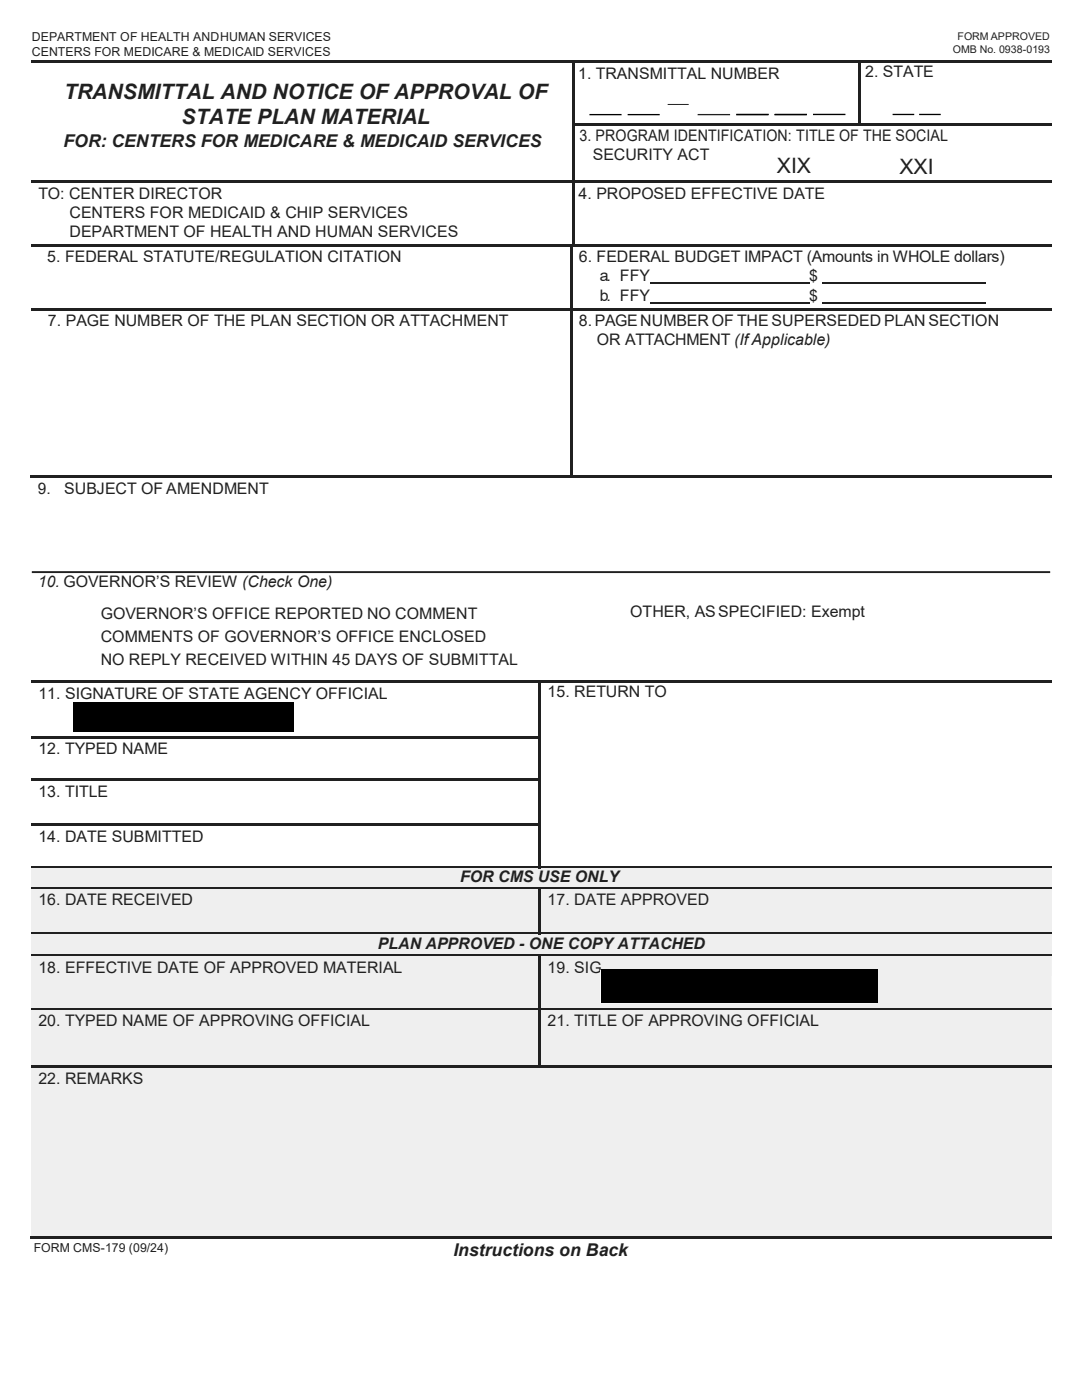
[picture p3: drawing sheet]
<svg xmlns="http://www.w3.org/2000/svg" width="216mm" height="279mm" viewBox="0 0 216 279" stroke-linecap="round" stroke-linejoin="round" font-family="sans-serif">
<defs><g id="words">
<g font-size="4.2" fill="#231f20">
<text x="12.8" y="19.7">TRANSMITTAL AND NOTICE OF APPROVAL OF</text>
<text x="36.2" y="24.8">STATE PLAN MATERIAL</text>
<text x="155" y="34.4">XIX</text>
<text x="179.5" y="34.8">XXI</text>
</g>
<g font-size="3.5" fill="#231f20">
<text x="12.7" y="29.3">FOR: CENTERS FOR MEDICARE &amp; MEDICAID SERVICES</text>
<text x="90.5" y="250.7">Instructions on Back</text>
</g>
<g font-size="3.2" fill="#231f20">
<text x="115.4" y="15.7">1. TRANSMITTAL NUMBER</text>
<text x="172.6" y="15.5">2. STATE</text>
<text x="115.6" y="28.2">3. PROGRAM IDENTIFICATION: TITLE OF THE SOCIAL</text>
<text x="118.3" y="32">SECURITY ACT</text>
<text x="7.7" y="39.7">TO: CENTER DIRECTOR</text>
<text x="115.4" y="39.7">4. PROPOSED EFFECTIVE DATE</text>
<text x="13.9" y="43.5">CENTERS FOR MEDICAID &amp; CHIP SERVICES</text>
<text x="13.9" y="47.3">DEPARTMENT OF HEALTH AND HUMAN SERVICES</text>
<text x="9.4" y="52.4">5. FEDERAL STATUTE/REGULATION CITATION</text>
<text x="115.5" y="52.4">6. FEDERAL BUDGET IMPACT (Amounts in WHOLE dollars)</text>
<text x="119.7" y="56">a. FFY</text>
<text x="161.5" y="56">$</text>
<text x="9.6" y="65.1">7. PAGE NUMBER OF THE PLAN SECTION OR ATTACHMENT</text>
<text x="115.5" y="65.1">8.PAGENUMBER OF THE SUPERSEDEDPLAN SECTION</text>
<text x="119.7" y="60.1">b. FFY</text>
<text x="161.5" y="60.1">$</text>
<text x="119.1" y="68.9">OR ATTACHMENT (IfApplicable)</text>
<text x="7.5" y="98.6">9.</text>
<text x="12.8" y="98.6">SUBJECT OF AMENDMENT</text>
<text x="7.6" y="117.2">10. GOVERNOR’S REVIEW (Check One)</text>
<text x="20.1" y="123.6">GOVERNOR’S OFFICE REPORTED NO COMMENT</text>
<text x="125.8" y="123.2">OTHER, ASSPECIFIED: Exempt</text>
<text x="20.1" y="128.1">COMMENTS OF GOVERNOR’S OFFICE ENCLOSED</text>
<text x="20.1" y="132.7">NO REPLY RECEIVED WITHIN 45 DAYS OF SUBMITTAL</text>
<text x="7.7" y="139.4">11. SIGNATURE OF STATE AGENCY OFFICIAL</text>
<text x="109.3" y="139.1">15. RETURN TO</text>
<text x="7.7" y="150.5">12. TYPED NAME</text>
<text x="7.7" y="159">13. TITLE</text>
<text x="7.7" y="168">14. DATE SUBMITTED</text>
<text x="91.8" y="176">FOR CMS USE ONLY</text>
<text x="7.7" y="180.6">16. DATE RECEIVED</text>
<text x="109.3" y="180.6">17. DATE APPROVED</text>
<text x="75.4" y="189.4">PLAN APPROVED - ONE COPY ATTACHED</text>
<text x="7.7" y="194.1">18. EFFECTIVE DATE OF APPROVED MATERIAL</text>
<text x="109.3" y="194.1">19. SIG</text>
<text x="7.7" y="204.9">20. TYPED NAME OF APPROVING OFFICIAL</text>
<text x="109.3" y="204.9">21. TITLE OF APPROVING OFFICIAL</text>
<text x="7.7" y="216.3">22. REMARKS</text>
</g>
<g font-size="2.5" fill="#231f20">
<text x="6.3" y="8.1">DEPARTMENT OF HEALTH ANDHUMAN SERVICES</text>
<text x="6.3" y="11.2">CENTERS FOR MEDICARE &amp; MEDICAID SERVICES</text>
<text x="6.7" y="249.9">FORM CMS-179 (09/24)</text>
</g>
<g font-size="2.1" fill="#231f20">
<text x="190.1" y="10.5">OMB No. 0938-0193</text>
<text x="191.1" y="8">FORM APPROVED</text>
</g>
</g></defs>
<path d="M139.2 22.9h6.5M146.9 22.9h6.4M154.5 22.9h6.5" fill="none" stroke="#231f20" stroke-width=".26"/>
<path d="M133.2 20.8h4.2" fill="none" stroke="#231f20" stroke-width=".2"/>
<path d="M117.6 22.9h6.4M125.2 22.9h6.4M146.9 22.8h6.5M154.6 22.8h6.4M162.2 22.8h6.5" fill="none" stroke="#000" stroke-width=".26"/>
<path d="M178.1 22.8h4.3" fill="none" stroke="#000" stroke-width=".22"/>
<g fill="#231f20">
<path d="M6.3 12.1h107.9v.5h-107.9z" fill-rule="evenodd"/>
<path d="M114.2 12.1h.5v.5h-.5z" fill-rule="evenodd"/>
<path d="M114.7 12.1h56.6v.5h-56.6z" fill-rule="evenodd"/>
<path d="M171.3 12.1h.5v.5h-.5z" fill-rule="evenodd"/>
<path d="M171.8 12.1h38.1v.5h-38.1z" fill-rule="evenodd"/>
<path d="M114.2 12.6h.5v12h-.5z" fill-rule="evenodd"/>
<path d="M171.3 12.6h.5v12h-.5z" fill-rule="evenodd"/>
<path d="M114.2 24.6h.5v.5h-.5z" fill-rule="evenodd"/>
<path d="M114.7 24.6h56.6v.5h-56.6z" fill-rule="evenodd"/>
<path d="M171.3 24.6h.5v.5h-.5z" fill-rule="evenodd"/>
<path d="M171.8 24.6h38.1v.5h-38.1z" fill-rule="evenodd"/>
<path d="M114.2 25.1h.5v11h-.5z" fill-rule="evenodd"/>
<path d="M6.3 36.1h107.9v.5h-107.9z" fill-rule="evenodd"/>
<path d="M114.2 36.1h.5v.5h-.5z" fill-rule="evenodd"/>
<path d="M114.7 36.1h95.2v.5h-95.2z" fill-rule="evenodd"/>
<path d="M114.2 36.6h.5v12.2h-.5z" fill-rule="evenodd"/>
</g>
<g fill="#231f20">
<path d="M114.2 12.6h.5z"/>
<path d="M171.3 12.6h.5z"/>
</g>
<path d="M129.7 56.5h31.8M164.1 56.5h32.7M129.7 60.6h31.8M164.1 60.6h32.7" fill="none" stroke="#221e1f" stroke-width=".21"/>
<g fill="#231f20">
<path d="M6.3 48.8h107.5v.5h-107.5z" fill-rule="evenodd"/>
<path d="M113.8 48.8h.5v.5h-.5z" fill-rule="evenodd"/>
<path d="M114.3 48.8h.5v.5h-.5z" fill-rule="evenodd"/>
<path d="M114.8 48.8h95.1v.5h-95.1z" fill-rule="evenodd"/>
<path d="M113.8 49.3h.5v12.2h-.5z" fill-rule="evenodd"/>
<path d="M6.3 61.5h107.5v.5h-107.5z" fill-rule="evenodd"/>
<path d="M113.8 61.5h.5v.5h-.5z" fill-rule="evenodd"/>
<path d="M114.3 61.5h95.6v.5h-95.6z" fill-rule="evenodd"/>
<path d="M6 94.8h107.8v.5h-107.8z" fill-rule="evenodd"/>
<path d="M113.8 62h.5v32.8h-.5z" fill-rule="evenodd"/>
<path d="M113.8 94.8h.5v.5h-.5z" fill-rule="evenodd"/>
<path d="M114.3 94.8h95.6v.5h-95.6z" fill-rule="evenodd"/>
<path d="M6.3 135.8h101.1v.5h-101.1z" fill-rule="evenodd"/>
<path d="M107.4 135.8h.5v.5h-.5z" fill-rule="evenodd"/>
<path d="M107.9 135.8h101.9v.5h-101.9z" fill-rule="evenodd"/>
<path d="M107.4 136.3h.5v10.6h-.5z" fill-rule="evenodd"/>
<path d="M6.3 146.9h101.1v.5h-101.1z" fill-rule="evenodd"/>
<path d="M107.4 146.9h.5v.5h-.5z" fill-rule="evenodd"/>
<path d="M107.4 147.4h.5v7.9h-.5z" fill-rule="evenodd"/>
<path d="M6.3 155.3h101.1v.5h-101.1z" fill-rule="evenodd"/>
<path d="M107.4 155.3h.5v.6h-.5z" fill-rule="evenodd"/>
<path d="M107.4 155.9h.5v8.4h-.5z" fill-rule="evenodd"/>
<path d="M6.3 164.3h101.1v.5h-101.1z" fill-rule="evenodd"/>
<path d="M107.4 164.3h.5v.6h-.5z" fill-rule="evenodd"/>
<path d="M107.4 164.9h.5v7.9h-.5z" fill-rule="evenodd"/>
</g>
<g fill="#231f20">
<path d="M113.8 49.3h.5z"/>
<path d="M107.4 136.3h.5z"/>
</g>
<path d="M6.3 173.4h203.5v3.6h-203.5z" fill-rule="evenodd" fill="#eeeff0"/>
<path d="M6.3 173.4h203.5v3.3h-203.5z" fill="#eeeff0"/>
<path d="M6.3 172.8h101.1v.6h-101.1z" fill-rule="evenodd" fill="#231f20"/>
<path d="M6.3 173.4h101.1" fill="none" stroke="#eeeff0" stroke-width=".2"/>
<path d="M107.4 173.4h.5z" fill="#eeeff0"/>
<g fill="#231f20">
<path d="M107.4 172.8h.5v.6h-.5z" fill-rule="evenodd"/>
<path d="M107.9 172.8h101.9v.6h-101.9z" fill-rule="evenodd"/>
</g>
<path d="M107.9 173.4h101.9" fill="none" stroke="#eeeff0" stroke-width=".2"/>
<g fill="#eeeff0">
<path d="M6.3 177.5h101.1v8.6h-101.1z" fill-rule="evenodd"/>
<path d="M107.9 177.5h101.9v8.6h-101.9z" fill-rule="evenodd"/>
</g>
<g fill="#eeeff0">
<path d="M6.3 177.5h101.1v3.8h-101.1z"/>
<path d="M107.9 177.5h101.9v3.8h-101.9z"/>
</g>
<path d="M6.3 177h101.1v.5h-101.1z" fill-rule="evenodd" fill="#231f20"/>
<path d="M6.3 177.6h101.1" fill="none" stroke="#eeeff0" stroke-width=".2"/>
<path d="M107.4 177.5l.5 .1z" fill="#231f20"/>
<g fill="#231f20">
<path d="M107.4 177h.5v.5h-.5z" fill-rule="evenodd"/>
<path d="M107.9 177h101.9v.5h-101.9z" fill-rule="evenodd"/>
</g>
<path d="M107.9 177.6h101.9" fill="none" stroke="#eeeff0" stroke-width=".2"/>
<path d="M107.4 177.6h.5v8.5h-.5z" fill-rule="evenodd" fill="#231f20"/>
<path d="M6.3 186.6h203.5v3.9h-203.5z" fill-rule="evenodd" fill="#eeeff0"/>
<path d="M6.3 186.6h203.5v3.5h-203.5z" fill="#eeeff0"/>
<path d="M6.3 186.1h101.1v.5h-101.1z" fill-rule="evenodd" fill="#231f20"/>
<path d="M6.3 186.6h101.1" fill="none" stroke="#eeeff0" stroke-width=".2"/>
<path d="M107.4 186.6h.5z" fill="#eeeff0"/>
<g fill="#231f20">
<path d="M107.4 186.1h.5v.5h-.5z" fill-rule="evenodd"/>
<path d="M107.9 186.1h101.9v.5h-101.9z" fill-rule="evenodd"/>
</g>
<path d="M107.9 186.6h101.9" fill="none" stroke="#eeeff0" stroke-width=".2"/>
<g fill="#eeeff0">
<path d="M6.3 191h101.1v10.2h-101.1z" fill-rule="evenodd"/>
<path d="M107.9 191v10.2h101.9v-10.2zM119.7 193.6h55.2v6.7h-55.2z" fill-rule="evenodd"/>
</g>
<g fill="#eeeff0">
<path d="M6.3 191h101.1v3.8h-101.1z"/>
<path d="M107.9 191h101.9v3.8h-34.9v-1.2h-55.2v1.2h-11.8z"/>
</g>
<path d="M6.3 190.5h101.1v.5h-101.1z" fill-rule="evenodd" fill="#231f20"/>
<path d="M6.3 191h101.1" fill="none" stroke="#eeeff0" stroke-width=".2"/>
<path d="M107.4 191h.5z" fill="#231f20"/>
<g fill="#231f20">
<path d="M107.4 190.5h.5v.5h-.5z" fill-rule="evenodd"/>
<path d="M107.9 190.5h101.9v.5h-101.9z" fill-rule="evenodd"/>
</g>
<path d="M107.9 191h101.9" fill="none" stroke="#eeeff0" stroke-width=".2"/>
<path d="M107.4 191h.5v10.2h-.5z" fill-rule="evenodd" fill="#231f20"/>
<g fill="#eeeff0">
<path d="M6.3 201.7h101.1v11h-101.1z" fill-rule="evenodd"/>
<path d="M107.9 201.7h101.9v11h-101.9z" fill-rule="evenodd"/>
</g>
<g fill="#eeeff0">
<path d="M6.3 201.7h101.1v3.8h-101.1z"/>
<path d="M107.9 201.7h101.9v3.8h-101.9z"/>
</g>
<path d="M6.3 201.2h101.1v.5h-101.1z" fill-rule="evenodd" fill="#231f20"/>
<path d="M6.3 201.7h101.1" fill="none" stroke="#eeeff0" stroke-width=".2"/>
<g fill="#231f20">
<path d="M107.4 201.2h.5v.5h-.5z" fill-rule="evenodd"/>
<path d="M107.9 201.2h101.9v.5h-101.9z" fill-rule="evenodd"/>
</g>
<path d="M107.9 201.7h101.9" fill="none" stroke="#eeeff0" stroke-width=".2"/>
<path d="M107.4 201.7h.5v11h-.5z" fill-rule="evenodd" fill="#231f20"/>
<path d="M6.3 213.2h203.5v33.5h-203.5z" fill-rule="evenodd" fill="#eeeff0"/>
<path d="M6.3 213.2h203.5v3.8h-203.5z" fill="#eeeff0"/>
<path d="M6.3 212.7h101.1v.5h-101.1z" fill-rule="evenodd" fill="#231f20"/>
<path d="M6.3 213.2h101.1" fill="none" stroke="#eeeff0" stroke-width=".2"/>
<path d="M107.4 213.2h.5z" fill="#eeeff0"/>
<g fill="#231f20">
<path d="M107.4 212.7h.5v.5h-.5z" fill-rule="evenodd"/>
<path d="M107.9 212.7h101.9v.5h-101.9z" fill-rule="evenodd"/>
</g>
<path d="M107.9 213.2h101.9" fill="none" stroke="#eeeff0" stroke-width=".2"/>
<path d="M6 246.7h203.8v.5h-203.8z" fill-rule="evenodd" fill="#231f20"/>
<path d="M6.3 114.2h203.2" fill="none" stroke="#231f20" stroke-width=".38"/>
<path d="M183.4 22.8h4.3" fill="none" stroke="#000" stroke-width=".22"/>
<path d="M14.6 140.2h44v5.8h-44zM119.9 193.4h55.2v6.7h-55.2z" fill="#000"/>
<use href="#words"/>
</svg>
